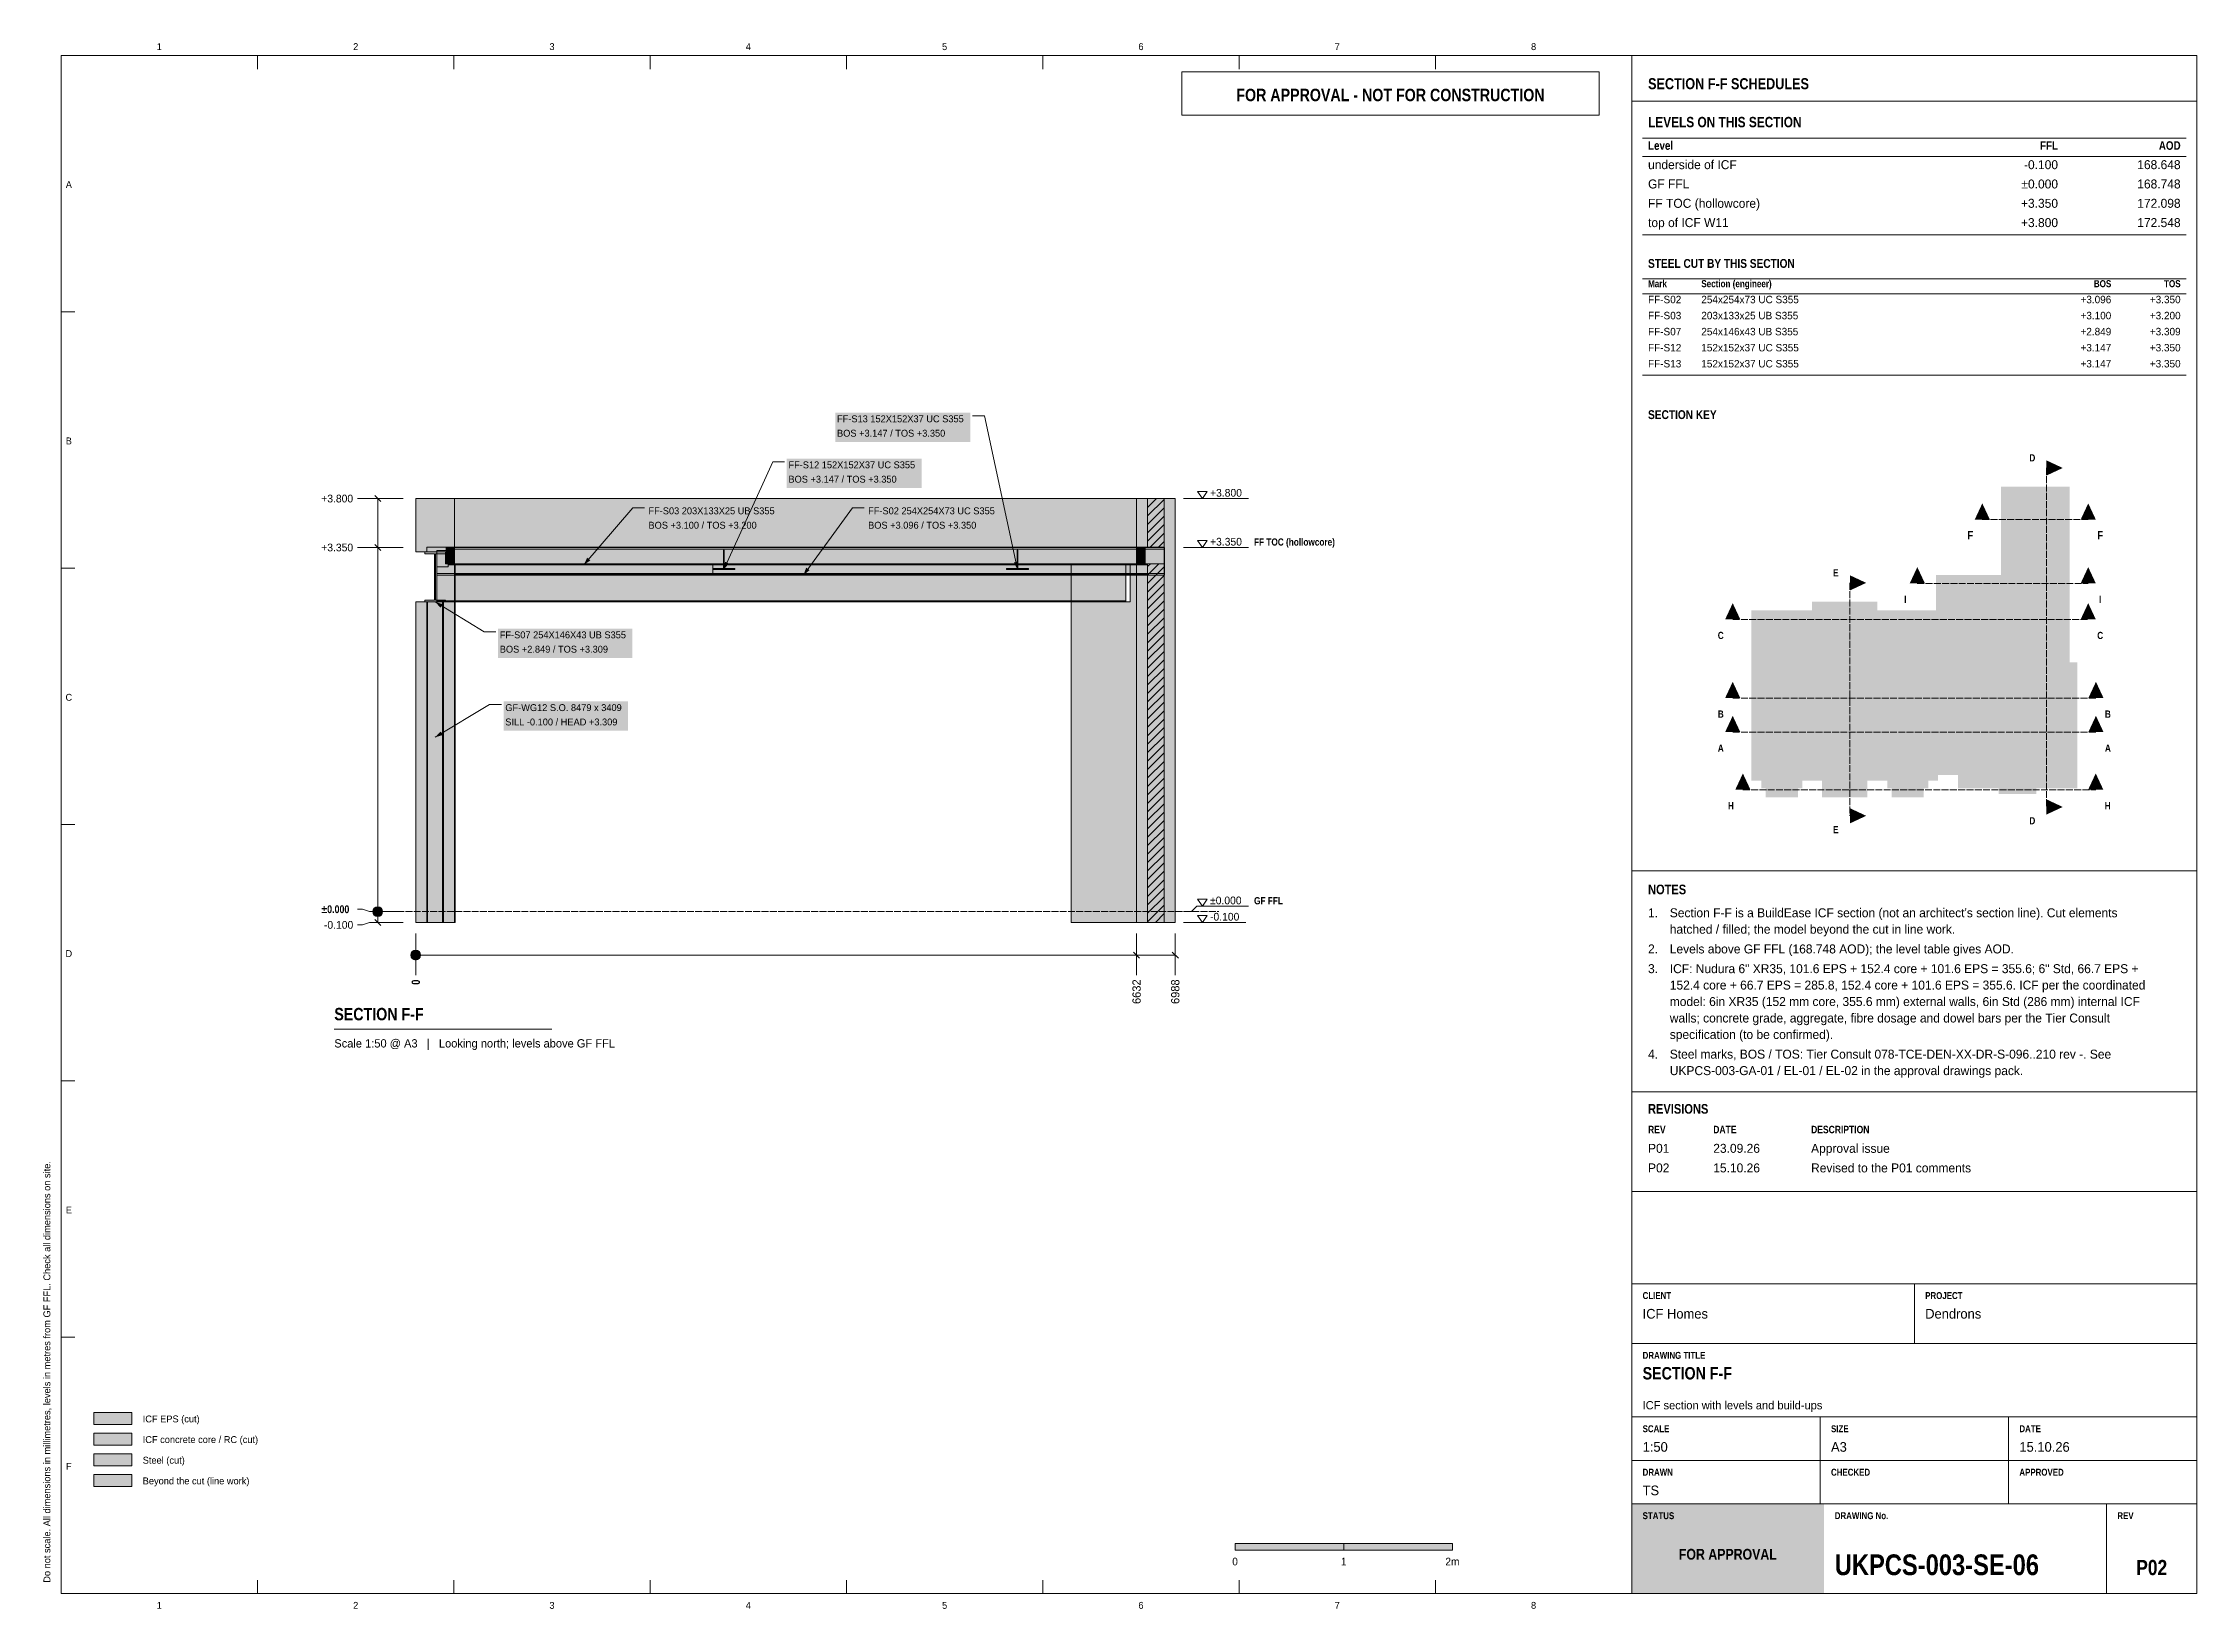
# Model space of a CAD drawing. Header units: millimetres. Extents: x 17 to 413, y 4 to 292.
import ezdxf
from ezdxf.enums import TextEntityAlignment as Align

# ---------------------------------------------------------------- set-up
doc = ezdxf.new("R2010")
doc.units = ezdxf.units.MM
doc.linetypes.add('DASHED', pattern=[1.524, 1.27, -0.254])
for name, color, linetype in [('FILL-C_B2B2B8', 7, 'Continuous'), ('FILL-C_BDBDBF', 7, 'Continuous'), ('FILL-EPS', 7, 'Continuous'), ('FILL-INK', 7, 'Continuous'), ('FILL-RED', 7, 'Continuous'), ('FILL-STEEL', 7, 'Continuous'), ('FILL-STEEL_GREY', 7, 'Continuous'), ('FILL-TEAL', 7, 'Continuous'), ('FILL-WHITE', 7, 'Continuous'), ('LINE-C_B2B2B8-DASH', 7, 'DASHED'), ('LINE-CORE', 7, 'Continuous'), ('LINE-INK', 7, 'Continuous'), ('LINE-RED', 7, 'Continuous'), ('LINE-RED-DASH', 7, 'DASHED'), ('LINE-STEEL-DASH', 7, 'DASHED'), ('LINE-STEEL_GREY', 7, 'Continuous'), ('LINE-TEAL', 7, 'Continuous'), ('TEXT-C_B2B2B8', 7, 'Continuous'), ('TEXT-EPS', 7, 'Continuous'), ('TEXT-INK', 7, 'Continuous'), ('TEXT-RED', 7, 'Continuous'), ('TEXT-STEEL', 7, 'Continuous'), ('TEXT-STEEL_GREY', 7, 'Continuous'), ('TEXT-TEAL', 7, 'Continuous'), ('TEXT-TEAL_DK', 7, 'Continuous'), ('TEXT-WHITE', 7, 'Continuous')]:
    doc.layers.add(name, color=color, linetype=linetype)
doc.styles.add('OpenSansCondensed-Bold', font='OpenSansCondensed-Bold.ttf')

msp = doc.modelspace()

# ---------------------------------------------------------------- texts
at = {"layer": 'TEXT-C_B2B2B8', "style": 'OpenSansCondensed-Bold'}
for s, p in [('D', (382.71, 215.31)), ('E', (346.54, 194.17)), ('I', (359.35, 189.27)), ('I', (395.2, 189.27)), ('C', (325.38, 182.64)), ('C', (395.2, 182.64)), ('B', (325.38, 168.17)), ('B', (396.62, 168.17)), ('A', (325.38, 161.91)), ('A', (396.62, 161.91)), ('H', (327.25, 151.31)), ('H', (396.58, 151.31)), ('E', (346.54, 146.91)), ('D', (382.71, 148.54))]:
    msp.add_text(s, height=1.32, dxfattribs=at).set_placement(p, align=Align.CENTER)
at = {"layer": 'TEXT-EPS', "style": 'OpenSansCondensed-Bold'}
msp.add_text('STATUS', height=1.27, dxfattribs=at).set_placement((311, 20.7))
at = {"layer": 'TEXT-INK', "style": 'OpenSansCondensed-Bold'}
for s, height, p in [('LEVELS ON THIS SECTION', 1.905, (312, 276.8)), ('STEEL CUT BY THIS SECTION', 1.6256, (312, 250.93)), ('NOTES', 1.778, (312, 135.67)), ('±0.000', 1.422, (67.85, 132.21)), ('SECTION F-F', 2.286, (70.25, 112.48)), ('REVISIONS', 1.778, (312, 95.3)), ('SECTION F-F', 2.286, (311, 46.4)), ('UKPCS-003-SE-06', 3.81, (346.36, 10.4))]:
    msp.add_text(s, height=height, dxfattribs=at).set_placement(p)
at = {"layer": 'TEXT-INK'}
for s, height, p in [('underside of ICF', 1.651, (312, 269.09)), ('GF FFL', 1.651, (312, 265.54)), ('FF TOC (hollowcore)', 1.651, (312, 261.98)), ('top of ICF W11', 1.651, (312, 258.43)), ('FF-S02', 1.372, (312, 244.42)), ('254x254x73 UC S355', 1.3716, (321.8, 244.42)), ('FF-S03', 1.372, (312, 241.47)), ('203x133x25 UB S355', 1.3716, (321.8, 241.47)), ('FF-S07', 1.372, (312, 238.52)), ('254x146x43 UB S355', 1.3716, (321.8, 238.52)), ('FF-S12', 1.372, (312, 235.56)), ('FF-S13', 1.372, (312, 232.61)), ('152x152x37 UC S355', 1.3716, (321.8, 235.56)), ('152x152x37 UC S355', 1.3716, (321.8, 232.61)), ('FF-S13 152X152X37 UC S355', 1.27, (162.76, 222.52)), ('BOS +3.147 / TOS +3.350', 1.27, (162.76, 219.87)), ('FF-S12 152X152X37 UC S355', 1.27, (153.82, 214.05)), ('BOS +3.147 / TOS +3.350', 1.27, (153.82, 211.41)), ('+3.800', 1.422, (231.4, 208.83)), ('+3.800', 1.422, (67.85, 207.77)), ('FF-S03 203X133X25 UB S355', 1.27, (128.06, 205.59)), ('FF-S02 254X254X73 UC S355', 1.27, (168.48, 205.59)), ('BOS +3.100 / TOS +3.200', 1.27, (128.06, 202.94)), ('BOS +3.096 / TOS +3.350', 1.27, (168.48, 202.94)), ('+3.350', 1.422, (67.85, 198.77)), ('+3.350', 1.422, (231.4, 199.83)), ('FF-S07 254X146X43 UB S355', 1.27, (100.7, 182.77)), ('BOS +2.849 / TOS +3.309', 1.27, (100.7, 180.13)), ('GF-WG12 S.O. 8479 x 3409', 1.27, (101.72, 169.38)), ('SILL -0.100 / HEAD +3.309', 1.27, (101.72, 166.74)), ('±0.000', 1.422, (231.4, 133.83)), ('-0.100', 1.422, (231.4, 130.83)), ('1.', 1.651, (312, 131.44)), ("Section F-F is a BuildEase ICF section (not an architect's section line). Cut elements", 1.651, (316, 131.44)), ('-0.100', 1.422, (68.35, 129.33)), ('hatched / filled; the model beyond the cut in line work.', 1.651, (316, 128.42)), ('2.', 1.651, (312, 124.79)), ('Levels above GF FFL (168.748 AOD); the level table gives AOD.', 1.651, (316, 124.79)), ('ICF: Nudura 6" XR35, 101.6 EPS + 152.4 core + 101.6 EPS = 355.6; 6" Std, 66.7 EPS +', 1.651, (316, 121.16)), ('3.', 1.651, (312, 121.16)), ('152.4 core + 66.7 EPS = 285.8, 152.4 core + 101.6 EPS = 355.6. ICF per the coordinated', 1.651, (316, 118.14)), ('model: 6in XR35 (152 mm core, 355.6 mm) external walls, 6in Std (286 mm) internal ICF', 1.651, (316, 115.11)), ('walls; concrete grade, aggregate, fibre dosage and dowel bars per the Tier Consult', 1.651, (316, 112.08)), ('4.', 1.651, (312, 105.43)), ('specification (to be confirmed).', 1.651, (316, 109.05)), ('Steel marks, BOS / TOS: Tier Consult 078-TCE-DEN-XX-DR-S-096..210 rev -. See', 1.651, (316, 105.43)), ('UKPCS-003-GA-01 / EL-01 / EL-02 in the approval drawings pack.', 1.651, (316, 102.4)), ('P01', 1.651, (312, 88.1)), ('23.09.26', 1.651, (324, 88.1)), ('Approval issue', 1.651, (342, 88.1)), ('P02', 1.651, (312, 84.5)), ('15.10.26', 1.651, (324, 84.5)), ('Revised to the P01 comments', 1.651, (342, 84.5)), ('Dendrons', 1.778, (363, 57.6)), ('ICF Homes', 1.778, (311, 57.6)), ('ICF EPS (cut)', 1.27, (35, 38.5)), ('ICF concrete core / RC (cut)', 1.27, (35, 34.7)), ('Steel (cut)', 1.27, (35, 30.9)), ('1:50', 1.778, (311, 33.1)), ('A3', 1.778, (345.67, 33.1)), ('15.10.26', 1.778, (380.33, 33.1)), ('Beyond the cut (line work)', 1.27, (35, 27.1)), ('TS', 1.778, (311, 25.1))]:
    msp.add_text(s, height=height, dxfattribs=at).set_placement(p)
for s, height, p in [('-0.100', 1.651, (387.44, 269.09)), ('168.648', 1.651, (410, 269.09)), ('±0.000', 1.651, (387.44, 265.54)), ('168.748', 1.651, (410, 265.54)), ('+3.350', 1.651, (387.44, 261.98)), ('172.098', 1.651, (410, 261.98)), ('+3.800', 1.651, (387.44, 258.43)), ('172.548', 1.651, (410, 258.43)), ('+3.096', 1.372, (397.24, 244.42)), ('+3.350', 1.372, (410, 244.42)), ('+3.100', 1.372, (397.24, 241.47)), ('+3.200', 1.372, (410, 241.47)), ('+2.849', 1.372, (397.24, 238.52)), ('+3.309', 1.372, (410, 238.52)), ('+3.147', 1.372, (397.24, 235.56)), ('+3.147', 1.372, (397.24, 232.61)), ('+3.350', 1.372, (410, 235.56)), ('+3.350', 1.372, (410, 232.61))]:
    msp.add_text(s, height=height, dxfattribs=at).set_placement(p, align=Align.RIGHT)
at = {"layer": 'TEXT-INK', "style": 'OpenSansCondensed-Bold'}
msp.add_text('0', height=1.52, rotation=90, dxfattribs=at).set_placement((86, 119.01))
at = {"layer": 'TEXT-INK'}
for s, p in [('6632', (218.64, 115.48)), ('6988', (225.76, 115.48))]:
    msp.add_text(s, height=1.524, rotation=90, dxfattribs=at).set_placement(p)
for s, height, p in [('0', 1.4, (236, 12.2)), ('1', 1.4, (256, 12.2)), ('2m', 1.397, (276, 12.2))]:
    msp.add_text(s, height=height, dxfattribs=at).set_placement(p, align=Align.CENTER)
at = {"layer": 'TEXT-INK', "style": 'OpenSansCondensed-Bold'}
msp.add_text('P02', height=2.794, dxfattribs=at).set_placement((404.68, 10.4), align=Align.CENTER)
at = {"layer": 'TEXT-RED', "style": 'OpenSansCondensed-Bold'}
for s, height, p in [('FOR APPROVAL - NOT FOR CONSTRUCTION', 2.286, (264.6, 281.6)), ('F', 1.52, (371.31, 201)), ('F', 1.52, (395.2, 201))]:
    msp.add_text(s, height=height, dxfattribs=at).set_placement(p, align=Align.CENTER)
at = {"layer": 'TEXT-STEEL', "style": 'OpenSansCondensed-Bold'}
for s, height, p in [('FF TOC (hollowcore)', 1.3208, (239.5, 199.83)), ('GF FFL', 1.321, (239.5, 133.83))]:
    msp.add_text(s, height=height, dxfattribs=at).set_placement(p)
at = {"layer": 'TEXT-STEEL_GREY'}
for s, p in [('1', (38.06, 291)), ('2', (74.19, 291)), ('3', (110.31, 291)), ('4', (146.44, 291)), ('5', (182.56, 291)), ('6', (218.69, 291)), ('7', (254.81, 291)), ('8', (290.94, 291)), ('A', (21.4, 265.62)), ('B', (21.4, 218.45)), ('C', (21.4, 171.28)), ('D', (21.4, 124.12)), ('E', (21.4, 76.95)), ('F', (21.4, 29.78)), ('1', (38.06, 4.2)), ('2', (74.19, 4.2)), ('3', (110.31, 4.2)), ('4', (146.44, 4.2)), ('5', (182.56, 4.2)), ('6', (218.69, 4.2)), ('7', (254.81, 4.2)), ('8', (290.94, 4.2))]:
    msp.add_text(s, height=1.27, dxfattribs=at).set_placement(p, align=Align.CENTER)
at = {"layer": 'TEXT-STEEL_GREY', "style": 'OpenSansCondensed-Bold'}
for s, height, p in [('Level', 1.575, (312, 272.65)), ('Mark', 1.295, (312, 247.37)), ('Section (engineer)', 1.2954, (321.8, 247.37)), ('REV', 1.372, (312, 91.7)), ('DATE', 1.372, (324, 91.7)), ('DESCRIPTION', 1.3716, (342, 91.7)), ('CLIENT', 1.27, (311, 61.2)), ('PROJECT', 1.27, (363, 61.2)), ('DRAWING TITLE', 1.27, (311, 50.2)), ('SCALE', 1.27, (311, 36.7)), ('SIZE', 1.27, (345.67, 36.7)), ('DATE', 1.27, (380.33, 36.7)), ('DRAWN', 1.27, (311, 28.7)), ('CHECKED', 1.27, (345.67, 28.7)), ('APPROVED', 1.27, (380.33, 28.7)), ('DRAWING No.', 1.27, (346.36, 20.7)), ('REV', 1.27, (398.36, 20.7))]:
    msp.add_text(s, height=height, dxfattribs=at).set_placement(p)
for s, height, p in [('FFL', 1.575, (387.44, 272.65)), ('AOD', 1.575, (410, 272.65)), ('BOS', 1.295, (397.24, 247.37)), ('TOS', 1.295, (410, 247.37))]:
    msp.add_text(s, height=height, dxfattribs=at).set_placement(p, align=Align.RIGHT)
at = {"layer": 'TEXT-STEEL_GREY'}
for s, p in [('Scale 1:50 @ A3   |   Looking north; levels above GF FFL', (70.25, 107.48)), ('ICF section with levels and build-ups', (311, 40.9))]:
    msp.add_text(s, height=1.524, dxfattribs=at).set_placement(p)
msp.add_text('Do not scale. All dimensions in millimetres, levels in metres from GF FFL. Check all dimensions on site.', height=1.27, rotation=90, dxfattribs=at).set_placement((18, 9))
at = {"layer": 'TEXT-TEAL', "style": 'OpenSansCondensed-Bold'}
msp.add_text('SECTION F-F SCHEDULES', height=2.032, dxfattribs=at).set_placement((312, 283.8))
at = {"layer": 'TEXT-TEAL_DK', "style": 'OpenSansCondensed-Bold'}
msp.add_text('SECTION KEY', height=1.6256, dxfattribs=at).set_placement((312, 223.11))
at = {"layer": 'TEXT-WHITE', "style": 'OpenSansCondensed-Bold'}
msp.add_text('FOR APPROVAL', height=1.9812, dxfattribs=at).set_placement((326.68, 13.25), align=Align.CENTER)

# ---------------------------------------------------------------- hatches: boundary and pattern name
at = {"layer": 'FILL-C_B2B2B8', "true_color": 0xb2b2b8}
h = msp.add_hatch(color=256, dxfattribs=at)
h.dxf.hatch_style = 1
h.paths.add_polyline_path([(388.31, 214.11), (385.31, 215.51), (385.31, 212.71)])
h = msp.add_hatch(color=256, dxfattribs=at)
h.dxf.hatch_style = 1
h.paths.add_polyline_path([(352.14, 192.97), (349.14, 194.37), (349.14, 191.57)])
h = msp.add_hatch(color=256, dxfattribs=at)
h.dxf.hatch_style = 1
h.paths.add_polyline_path([(361.55, 195.87), (360.15, 192.87), (362.95, 192.87)])
h = msp.add_hatch(color=256, dxfattribs=at)
h.dxf.hatch_style = 1
h.paths.add_polyline_path([(393, 195.87), (391.6, 192.87), (394.4, 192.87)])
h = msp.add_hatch(color=256, dxfattribs=at)
h.dxf.hatch_style = 1
h.paths.add_polyline_path([(327.58, 189.24), (326.18, 186.24), (328.98, 186.24)])
h = msp.add_hatch(color=256, dxfattribs=at)
h.dxf.hatch_style = 1
h.paths.add_polyline_path([(393, 189.24), (391.6, 186.24), (394.4, 186.24)])
h = msp.add_hatch(color=256, dxfattribs=at)
h.dxf.hatch_style = 1
h.paths.add_polyline_path([(327.58, 174.77), (326.18, 171.77), (328.98, 171.77)])
h = msp.add_hatch(color=256, dxfattribs=at)
h.dxf.hatch_style = 1
h.paths.add_polyline_path([(394.42, 174.77), (393.02, 171.77), (395.82, 171.77)])
h = msp.add_hatch(color=256, dxfattribs=at)
h.dxf.hatch_style = 1
h.paths.add_polyline_path([(327.58, 168.51), (326.18, 165.51), (328.98, 165.51)])
h = msp.add_hatch(color=256, dxfattribs=at)
h.dxf.hatch_style = 1
h.paths.add_polyline_path([(394.42, 168.51), (393.02, 165.51), (395.82, 165.51)])
h = msp.add_hatch(color=256, dxfattribs=at)
h.dxf.hatch_style = 1
h.paths.add_polyline_path([(329.45, 157.91), (328.05, 154.91), (330.85, 154.91)])
h = msp.add_hatch(color=256, dxfattribs=at)
h.dxf.hatch_style = 1
h.paths.add_polyline_path([(394.38, 157.91), (392.98, 154.91), (395.78, 154.91)])
h = msp.add_hatch(color=256, dxfattribs=at)
h.dxf.hatch_style = 1
h.paths.add_polyline_path([(352.14, 150.11), (349.14, 151.51), (349.14, 148.71)])
h = msp.add_hatch(color=256, dxfattribs=at)
h.dxf.hatch_style = 1
h.paths.add_polyline_path([(388.31, 151.74), (385.31, 153.14), (385.31, 150.34)])
at = {"layer": 'FILL-C_BDBDBF', "true_color": 0xbdbdbf}
h = msp.add_hatch(color=256, dxfattribs=at)
h.dxf.hatch_style = 1
h.paths.add_polyline_path([(222.97, 198.98), (222.97, 199.51), (222.09, 199.51), (219.92, 199.51), (219.92, 208.48), (222.97, 208.48), (222.97, 130.48), (219.92, 130.48), (219.92, 196.46), (222.97, 196.46)])
h = msp.add_hatch(color=256, dxfattribs=at)
h.dxf.hatch_style = 1
h.paths.add_polyline_path([(26, 34.3), (33, 34.3), (33, 36.5), (26, 36.5)])
at = {"layer": 'FILL-EPS', "true_color": 0xccffff}
h = msp.add_hatch(color=256, dxfattribs=at)
h.dxf.hatch_style = 1
h.paths.add_polyline_path([(85.25, 208.48), (87.73, 208.48), (92.36, 208.48), (92.36, 202.63), (92.36, 199.51), (90.59, 199.51), (87.28, 199.51), (87.28, 199.21), (87.28, 198.67), (86.56, 198.67), (85.25, 198.67), (85.25, 205.01)])
h = msp.add_hatch(color=256, dxfattribs=at)
h.dxf.hatch_style = 1
h.paths.add_polyline_path([(217.89, 206.93), (217.89, 208.48), (219.11, 208.48), (219.92, 208.48), (219.92, 199.51), (217.89, 199.51)])
h = msp.add_hatch(color=256, dxfattribs=at)
h.dxf.hatch_style = 1
h.paths.add_polyline_path([(225, 143.87), (225, 130.48), (223.78, 130.48), (222.97, 130.48), (222.97, 208.48), (225, 208.48)])
h = msp.add_hatch(color=256, dxfattribs=at)
h.dxf.hatch_style = 1
h.paths.add_polyline_path([(219.92, 130.48), (217.89, 130.48), (217.89, 141.91), (217.89, 196.46), (218.77, 196.46), (219.92, 196.46)])
h = msp.add_hatch(color=256, dxfattribs=at)
h.dxf.hatch_style = 1
h.paths.add_polyline_path([(26, 38.1), (33, 38.1), (33, 40.3), (26, 40.3)])
at = {"layer": 'FILL-INK', "true_color": 0x1a1a1f}
h = msp.add_hatch(color=256, dxfattribs=at)
h.dxf.hatch_style = 1
h.paths.add_polyline_path([(116.16, 196.28), (116.78, 197.59), (117.36, 197.1)])
h = msp.add_hatch(color=256, dxfattribs=at)
h.dxf.hatch_style = 1
h.paths.add_polyline_path([(141.92, 195.42), (142.15, 196.85), (142.85, 196.54)])
h = msp.add_hatch(color=256, dxfattribs=at)
h.dxf.hatch_style = 1
h.paths.add_polyline_path([(156.58, 194.4), (157.09, 195.76), (157.71, 195.31)])
h = msp.add_hatch(color=256, dxfattribs=at)
h.dxf.hatch_style = 1
h.paths.add_polyline_path([(195.98, 195.42), (195.31, 196.71), (196.06, 196.87)])
h = msp.add_hatch(color=256, dxfattribs=at)
h.dxf.hatch_style = 1
h.paths.add_polyline_path([(88.8, 189.46), (90.19, 189.06), (89.8, 188.41)])
h = msp.add_hatch(color=256, dxfattribs=at)
h.dxf.hatch_style = 1
h.paths.add_polyline_path([(88.82, 164.57), (89.82, 165.62), (90.21, 164.97)])
at = {"layer": 'FILL-INK', "true_color": 0x14141a}
h = msp.add_hatch(color=256, dxfattribs=at)
h.dxf.hatch_style = 1
h.paths.add_polyline_path([(236, 15), (256, 15), (256, 16.2), (236, 16.2)])
at = {"layer": 'FILL-RED', "true_color": 0xcc141a}
h = msp.add_hatch(color=256, dxfattribs=at)
h.dxf.hatch_style = 1
h.paths.add_polyline_path([(373.51, 207.6), (372.11, 204.6), (374.91, 204.6)])
h = msp.add_hatch(color=256, dxfattribs=at)
h.dxf.hatch_style = 1
h.paths.add_polyline_path([(393, 207.6), (391.6, 204.6), (394.4, 204.6)])
at = {"layer": 'FILL-STEEL', "true_color": 0x0d2973}
h = msp.add_hatch(color=256, dxfattribs=at)
h.dxf.hatch_style = 1
h.paths.add_polyline_path([(86.89, 189.46), (86.89, 189.58), (86.89, 189.78), (88.05, 189.78), (88.7, 189.78), (88.7, 192.86), (88.7, 198.34), (87.54, 198.34), (86.89, 198.34), (86.89, 198.46), (86.89, 198.66), (89.34, 198.66), (90.71, 198.66), (90.71, 198.55), (90.71, 198.34), (89.55, 198.34), (88.9, 198.34), (88.9, 195.26), (88.9, 189.78), (90.06, 189.78), (90.71, 189.78), (90.71, 189.67), (90.71, 189.46), (88.27, 189.46)])
h = msp.add_hatch(color=256, dxfattribs=at)
h.dxf.hatch_style = 1
h.paths.add_polyline_path([(148.31, 199.48), (223, 199.48), (223, 199.32), (223, 199.2), (104.83, 199.2), (91.22, 199.2), (91.22, 199.23), (91.22, 199.48)])
h = msp.add_hatch(color=256, dxfattribs=at)
h.dxf.hatch_style = 1
h.paths.add_polyline_path([(139.89, 195.42), (139.89, 195.42), (139.89, 195.64), (141.81, 195.64), (141.85, 195.64), (141.85, 195.71), (141.85, 198.96), (141.99, 198.96), (141.99, 198.96), (141.99, 198.89), (141.99, 195.64), (143.92, 195.64), (143.96, 195.64), (143.96, 195.64), (143.96, 195.42), (139.97, 195.42)])
h = msp.add_hatch(color=256, dxfattribs=at)
h.dxf.hatch_style = 1
h.paths.add_polyline_path([(193.95, 195.42), (193.95, 195.42), (193.95, 195.64), (195.87, 195.64), (195.91, 195.64), (195.91, 195.71), (195.91, 198.96), (196.05, 198.96), (196.05, 198.96), (196.05, 198.89), (196.05, 195.64), (197.98, 195.64), (198.02, 195.64), (198.02, 195.64), (198.02, 195.42), (194.03, 195.42)])
h = msp.add_hatch(color=256, dxfattribs=at)
h.dxf.hatch_style = 1
h.paths.add_polyline_path([(89.1, 194.69), (91, 194.69), (91.22, 194.69), (209.4, 194.69), (223, 194.69), (223, 194.66), (223, 194.4), (165.91, 194.4), (91.22, 194.4), (90.3, 194.4), (89.1, 194.4), (89.1, 194.56)])
h = msp.add_hatch(color=256, dxfattribs=at)
h.dxf.hatch_style = 1
h.paths.add_polyline_path([(92.44, 196.48), (95.38, 196.48), (139.88, 196.48), (139.88, 196.29), (139.88, 196.28), (139.22, 196.28), (92.44, 196.28), (92.44, 196.47)])
h = msp.add_hatch(color=256, dxfattribs=at)
h.dxf.hatch_style = 1
h.paths.add_polyline_path([(26, 30.5), (33, 30.5), (33, 32.7), (26, 32.7)])
at = {"layer": 'FILL-STEEL_GREY', "true_color": 0x737378}
h = msp.add_hatch(color=256, dxfattribs=at)
h.dxf.hatch_style = 1
h.paths.add_polyline_path([(332.84, 156.59), (331.01, 156.59), (331.01, 187.91), (342.19, 187.91), (342.19, 189.54), (354.2, 189.54), (354.2, 187.91), (364.98, 187.91), (364.98, 194.42), (376.94, 194.42), (376.94, 210.68), (389.57, 210.68), (389.57, 178.36), (390.99, 178.36), (390.99, 155.17), (383.47, 155.17), (383.47, 154.15), (376.54, 154.15), (376.54, 155.17), (369.02, 155.17), (369.02, 157.61), (365.38, 157.61), (365.38, 156.59), (363.55, 156.59), (363.55, 155.17), (363.17, 155.17), (363.17, 155.16), (362.74, 155.16), (362.74, 153.54), (356.82, 153.54), (356.82, 155.16), (356.39, 155.16), (356.39, 155.17), (356.01, 155.17), (356.01, 156.59), (352.37, 156.59), (352.37, 153.54), (344.02, 153.54), (344.02, 156.59), (340.38, 156.59), (340.38, 155.17), (340, 155.17), (340, 155.16), (339.57, 155.16), (339.57, 153.54), (333.65, 153.54), (333.65, 155.16), (333.22, 155.16), (333.22, 155.17), (332.84, 155.17), (332.84, 156.59)])
h.paths.add_polyline_path([(369.6, 166.49), (369.6, 158.25), (369.66, 158.25), (369.66, 155.81), (377.18, 155.81), (377.18, 154.79), (382.83, 154.79), (382.83, 155.81), (390.35, 155.81), (390.35, 166.49), (369.6, 166.49)], flags=0)
h.paths.add_polyline_path([(390.35, 167.01), (390.35, 177.72), (388.92, 177.72), (388.92, 210.04), (377.59, 210.04), (377.59, 193.78), (365.63, 193.78), (365.63, 187.27), (365.38, 187.27), (365.38, 158.25), (369.08, 158.25), (369.08, 167.01), (390.35, 167.01)], flags=0)
h.paths.add_polyline_path([(331.65, 157.23), (333.48, 157.23), (333.48, 155.81), (334.29, 155.81), (334.29, 155.81), (338.93, 155.81), (338.93, 155.81), (339.74, 155.81), (339.74, 157.23), (344.66, 157.23), (344.66, 154.19), (351.73, 154.19), (351.73, 157.23), (356.65, 157.23), (356.65, 155.81), (357.46, 155.81), (357.46, 155.81), (362.1, 155.81), (362.1, 155.81), (362.91, 155.81), (362.91, 157.23), (364.74, 157.23), (364.74, 187.27), (354.07, 187.27), (354.07, 160.09), (353.55, 160.09), (353.55, 187.28), (353.56, 187.28), (353.56, 188.9), (342.83, 188.9), (342.83, 187.28), (342.84, 187.28), (342.84, 187.28), (342.84, 187.28), (342.84, 186.75), (342.84, 186.09), (342.84, 185.65), (342.84, 179.9), (342.84, 177.56), (342.84, 177.11), (342.84, 177.04), (342.84, 176.91), (342.84, 176.67), (342.84, 176.36), (342.84, 176.36), (342.84, 176), (342.84, 175.97), (342.84, 173.19), (342.84, 173.14), (342.84, 172.97), (342.84, 172.97), (342.84, 172.97), (342.84, 171.68), (342.84, 171.68), (342.84, 171.22), (342.84, 168.29), (342.84, 166.48), (342.84, 160.09), (342.56, 160.09), (342.55, 160.09), (342.45, 160.09), (342.32, 160.09), (342.32, 160.63), (342.32, 163.99), (342.32, 169.4), (342.32, 171.02), (342.32, 175.03), (342.32, 175.45), (342.32, 175.45), (342.32, 176.67), (342.32, 178.06), (342.32, 178.07), (342.32, 187.09), (342.32, 187.27), (331.65, 187.27), (331.65, 157.23)], flags=0)
h.paths.add_polyline_path([(362.1, 155.16), (357.46, 155.16), (357.46, 154.19), (362.1, 154.19), (362.1, 155.16)], flags=0)
h.paths.add_polyline_path([(334.29, 155.16), (334.29, 154.19), (338.93, 154.19), (338.93, 155.16), (334.29, 155.16)], flags=0)
at = {"layer": 'FILL-TEAL', "true_color": 0x009e85}
h = msp.add_hatch(color=256, dxfattribs=at)
h.dxf.hatch_style = 1
h.paths.add_polyline_path([(309.01, 7), (344.37, 7), (344.37, 23.5), (309.01, 23.5)])
at = {"layer": 'FILL-WHITE', "true_color": 0xffffff}
h = msp.add_hatch(color=256, dxfattribs=at)
h.dxf.hatch_style = 1
h.paths.add_polyline_path([(162.46, 218.92), (187.27, 218.92), (187.27, 224.31), (162.46, 224.31)])
h = msp.add_hatch(color=256, dxfattribs=at)
h.dxf.hatch_style = 1
h.paths.add_polyline_path([(153.52, 210.45), (178.34, 210.45), (178.34, 215.84), (153.52, 215.84)])
h = msp.add_hatch(color=256, dxfattribs=at)
h.dxf.hatch_style = 1
h.paths.add_polyline_path([(85.25, 208.48), (92.36, 208.48), (92.37, 208.49), (92.37, 208.48), (92.37, 208.48), (92.37, 199.51), (92.36, 199.51), (90.82, 199.51), (90.82, 196.49), (90.74, 196.49), (90.74, 198.67), (87.28, 198.67), (85.25, 198.67)])
h = msp.add_hatch(color=256, dxfattribs=at)
h.dxf.hatch_style = 1
h.paths.add_polyline_path([(92.37, 208.48), (92.37, 208.48), (92.37, 196.49), (90.74, 196.49), (90.74, 198.67), (85.25, 198.67), (85.25, 208.48), (85.25, 208.48)])
h = msp.add_hatch(color=256, dxfattribs=at)
h.dxf.hatch_style = 1
h.paths.add_polyline_path([(92.36, 208.48), (92.36, 199.51), (87.28, 199.51), (87.28, 198.67), (85.25, 198.67), (85.25, 208.48)])
h = msp.add_hatch(color=256, dxfattribs=at)
h.dxf.hatch_style = 1
h.paths.add_polyline_path([(217.88, 208.48), (217.88, 130.48), (205.86, 130.48), (205.86, 189.46), (216.68, 189.46), (216.68, 196.49), (92.51, 196.49), (92.51, 130.48), (92.51, 130.48), (92.51, 130.48), (92.37, 130.48), (92.37, 189.46), (92.39, 189.46), (92.39, 196.49), (92.37, 196.49), (92.37, 208.48)])
h = msp.add_hatch(color=256, dxfattribs=at)
h.dxf.hatch_style = 1
h.paths.add_polyline_path([(92.37, 208.48), (217.88, 208.48), (217.88, 199.51), (92.37, 199.51)])
h = msp.add_hatch(color=256, dxfattribs=at)
h.dxf.hatch_style = 1
h.paths.add_polyline_path([(127.76, 201.98), (152.48, 201.98), (152.48, 207.38), (127.76, 207.38)])
h = msp.add_hatch(color=256, dxfattribs=at)
h.dxf.hatch_style = 1
h.paths.add_polyline_path([(168.18, 201.98), (192.99, 201.98), (192.99, 207.38), (168.18, 207.38)])
h = msp.add_hatch(color=256, dxfattribs=at)
h.dxf.hatch_style = 1
h.paths.add_polyline_path([(217.88, 199.51), (217.88, 199.51), (217.88, 208.48), (217.89, 208.48), (217.89, 208.49), (217.89, 208.48), (225, 208.48), (225, 130.48), (217.89, 130.48), (217.89, 130.45), (217.89, 130.45), (217.89, 130.45), (217.88, 130.45), (217.88, 196.46), (217.89, 196.46), (219.45, 196.46), (219.45, 199.51), (217.89, 199.51), (217.88, 199.5)])
h = msp.add_hatch(color=256, dxfattribs=at)
h.dxf.hatch_style = 1
h.paths.add_polyline_path([(225, 208.48), (225, 130.48), (217.88, 130.48), (217.88, 208.48)])
h = msp.add_hatch(color=256, dxfattribs=at)
h.dxf.hatch_style = 1
h.paths.add_polyline_path([(225, 208.48), (225, 130.48), (217.89, 130.48), (217.89, 196.46), (222.97, 196.46), (222.97, 199.51), (217.89, 199.51), (217.89, 208.48)])
h = msp.add_hatch(color=256, dxfattribs=at)
h.dxf.hatch_style = 1
h.paths.add_polyline_path([(86.89, 189.78), (88.7, 189.78), (88.7, 198.34), (86.89, 198.34), (86.89, 198.66), (90.71, 198.66), (90.71, 198.66), (90.71, 198.66), (90.71, 198.66), (90.71, 198.34), (88.9, 198.34), (88.9, 189.78), (90.71, 189.78), (90.71, 189.46), (86.89, 189.46)])
h = msp.add_hatch(color=256, dxfattribs=at)
h.dxf.hatch_style = 1
h.paths.add_polyline_path([(89.1, 198.92), (91.22, 198.92), (91.22, 199.2), (223, 199.2), (223, 194.69), (91.22, 194.69), (91.22, 194.69), (89.1, 194.69)])
h = msp.add_hatch(color=256, dxfattribs=at)
h.dxf.hatch_style = 1
h.paths.add_polyline_path([(91.22, 198.92), (91.22, 199.2), (223, 199.2), (223, 194.69), (91.22, 194.69), (89.1, 194.69), (89.1, 198.92)])
h = msp.add_hatch(color=256, dxfattribs=at)
h.dxf.hatch_style = 1
h.paths.add_polyline_path([(90.75, 198.67), (90.75, 198.67), (90.75, 198.67), (90.71, 198.66)])
h = msp.add_hatch(color=256, dxfattribs=at)
h.dxf.hatch_style = 1
h.paths.add_polyline_path([(90.82, 196.49), (90.82, 199.51), (92.37, 199.51), (92.37, 199.51), (92.37, 196.49), (90.82, 196.49)])
h = msp.add_hatch(color=256, dxfattribs=at)
h.dxf.hatch_style = 1
h.paths.add_polyline_path([(91.22, 199.2), (91.22, 199.48), (223, 199.48), (223, 199.48), (223, 199.48), (223, 199.48), (223, 199.2), (91.22, 199.2), (91.22, 199.2), (91.22, 199.2)])
h = msp.add_hatch(color=256, dxfattribs=at)
h.dxf.hatch_style = 1
h.paths.add_polyline_path([(92.39, 196.49), (92.37, 196.49), (92.37, 199.51), (92.37, 199.51), (217.88, 199.51), (217.88, 199.51), (217.9, 199.51), (217.92, 199.52), (217.92, 199.52), (217.92, 199.51), (217.92, 199.51), (217.88, 199.51), (217.88, 196.46), (216.68, 196.46), (216.68, 196.49), (92.51, 196.49), (92.51, 196.46), (92.39, 196.46)])
h = msp.add_hatch(color=256, dxfattribs=at)
h.dxf.hatch_style = 1
h.paths.add_polyline_path([(139.89, 195.64), (141.85, 195.64), (141.85, 198.96), (141.99, 198.96), (141.99, 198.96), (141.99, 195.64), (143.96, 195.64), (143.96, 195.42), (139.89, 195.42)])
h = msp.add_hatch(color=256, dxfattribs=at)
h.dxf.hatch_style = 1
h.paths.add_polyline_path([(193.95, 195.64), (195.91, 195.64), (195.91, 198.96), (196.05, 198.96), (196.05, 198.96), (196.05, 195.64), (198.02, 195.64), (198.02, 195.42), (193.95, 195.42)])
h = msp.add_hatch(color=256, dxfattribs=at)
h.dxf.hatch_style = 1
h.paths.add_polyline_path([(217.89, 199.51), (219.45, 199.51), (219.45, 196.46), (217.89, 196.46)])
h = msp.add_hatch(color=256, dxfattribs=at)
h.dxf.hatch_style = 1
h.paths.add_polyline_path([(89.1, 189.65), (89.1, 195.92), (91.22, 195.92), (91.22, 196.29), (215.88, 196.29), (215.88, 189.65), (91.22, 189.65), (89.1, 189.65)])
h = msp.add_hatch(color=256, dxfattribs=at)
h.dxf.hatch_style = 1
h.paths.add_polyline_path([(91.22, 195.92), (91.22, 196.29), (215.88, 196.29), (215.88, 189.65), (91.22, 189.65), (89.1, 189.65), (89.1, 195.92), (89.1, 195.92)])
h = msp.add_hatch(color=256, dxfattribs=at)
h.dxf.hatch_style = 1
h.paths.add_polyline_path([(89.1, 194.69), (91.22, 194.69), (223, 194.69), (223, 194.69), (223, 194.69), (223, 194.69), (223, 194.4), (91.22, 194.4), (91.22, 194.4), (89.1, 194.4)])
h = msp.add_hatch(color=256, dxfattribs=at)
h.dxf.hatch_style = 1
h.paths.add_polyline_path([(91.22, 196.29), (91.22, 196.48), (215.88, 196.48), (215.88, 196.48), (215.88, 196.48), (215.88, 196.48), (215.88, 196.29), (91.22, 196.29), (91.22, 196.29), (91.22, 196.29)])
h = msp.add_hatch(color=256, dxfattribs=at)
h.dxf.hatch_style = 1
h.paths.add_polyline_path([(215.88, 196.48), (215.88, 196.29), (215.88, 196.29), (91.22, 196.29), (91.22, 196.48), (91.22, 196.48)])
h = msp.add_hatch(color=256, dxfattribs=at)
h.dxf.hatch_style = 1
h.paths.add_polyline_path([(92.37, 130.48), (92.37, 130.48), (92.37, 189.46), (92.39, 189.46), (92.39, 196.46), (92.51, 196.46), (92.51, 196.49), (92.51, 196.46), (92.51, 196.46), (92.51, 130.48), (92.37, 130.48), (92.37, 130.48)])
h = msp.add_hatch(color=256, dxfattribs=at)
h.dxf.hatch_style = 1
h.paths.add_polyline_path([(92.44, 196.48), (219.92, 196.48), (219.92, 196.48), (219.92, 196.28), (92.44, 196.28), (92.44, 196.28)])
h = msp.add_hatch(color=256, dxfattribs=at)
h.dxf.hatch_style = 1
h.paths.add_polyline_path([(219.92, 196.48), (219.92, 194.48), (92.44, 194.48), (92.44, 196.48)])
h = msp.add_hatch(color=256, dxfattribs=at)
h.dxf.hatch_style = 1
h.paths.add_polyline_path([(139.88, 196.48), (139.88, 194.48), (92.44, 194.48), (92.44, 196.48)])
h = msp.add_hatch(color=256, dxfattribs=at)
h.dxf.hatch_style = 1
h.paths.add_polyline_path([(92.44, 196.28), (219.92, 196.28), (219.92, 194.48), (92.44, 194.48)])
h = msp.add_hatch(color=256, dxfattribs=at)
h.dxf.hatch_style = 1
h.paths.add_polyline_path([(92.44, 196.28), (139.88, 196.28), (139.88, 196.28), (139.88, 194.48), (92.44, 194.48), (92.44, 194.48)])
h = msp.add_hatch(color=256, dxfattribs=at)
h.dxf.hatch_style = 1
h.paths.add_polyline_path([(205.86, 196.46), (205.86, 196.46), (205.86, 196.46), (205.86, 196.46), (205.87, 196.46), (205.87, 189.46), (216.69, 189.46), (216.69, 196.46), (217.88, 196.46), (217.88, 130.48), (217.88, 130.48), (205.86, 130.48)])
h = msp.add_hatch(color=256, dxfattribs=at)
h.dxf.hatch_style = 1
h.paths.add_polyline_path([(85.25, 189.46), (92.36, 189.46), (92.37, 189.5), (92.37, 189.5), (92.37, 130.48), (92.36, 130.48), (85.25, 130.48)])
h = msp.add_hatch(color=256, dxfattribs=at)
h.dxf.hatch_style = 1
h.paths.add_polyline_path([(92.37, 189.46), (92.37, 130.48), (92.37, 130.48), (85.25, 130.48), (85.25, 189.46), (85.25, 189.46)])
h = msp.add_hatch(color=256, dxfattribs=at)
h.dxf.hatch_style = 1
h.paths.add_polyline_path([(92.36, 189.46), (92.36, 130.48), (85.25, 130.48), (85.25, 189.46)])
h = msp.add_hatch(color=256, dxfattribs=at)
h.dxf.hatch_style = 1
h.paths.add_polyline_path([(85.25, 189.46), (92.36, 189.46), (92.36, 130.48), (85.25, 130.48)])
h = msp.add_hatch(color=256, dxfattribs=at)
h.dxf.hatch_style = 1
h.paths.add_polyline_path([(87.41, 189.46), (87.41, 130.48), (87.28, 130.48), (87.28, 189.46)])
h = msp.add_hatch(color=256, dxfattribs=at)
h.dxf.hatch_style = 1
h.paths.add_polyline_path([(87.28, 189.46), (87.41, 189.46), (87.41, 130.48), (87.28, 130.48)])
h = msp.add_hatch(color=256, dxfattribs=at)
h.dxf.hatch_style = 1
h.paths.add_polyline_path([(87.41, 189.46), (87.41, 189.46), (90.19, 189.46), (90.19, 130.48), (90.19, 130.48), (90.19, 130.48), (90.19, 130.48), (87.41, 130.48), (87.41, 189.46), (87.41, 189.46)])
h = msp.add_hatch(color=256, dxfattribs=at)
h.dxf.hatch_style = 1
h.paths.add_polyline_path([(87.41, 130.48), (87.41, 130.48), (87.41, 189.46), (90.19, 189.46), (90.19, 189.46), (90.19, 189.46), (90.19, 189.46), (90.19, 130.48), (87.41, 130.48), (87.41, 130.48)])
h = msp.add_hatch(color=256, dxfattribs=at)
h.dxf.hatch_style = 1
h.paths.add_polyline_path([(89.1, 189.65), (91.22, 189.65), (215.88, 189.65), (215.88, 189.65), (215.88, 189.65), (215.88, 189.65), (215.88, 189.46), (91.22, 189.46), (91.22, 189.46), (89.1, 189.46)])
h = msp.add_hatch(color=256, dxfattribs=at)
h.dxf.hatch_style = 1
h.paths.add_polyline_path([(89.1, 189.65), (215.88, 189.65), (215.88, 189.46), (215.88, 189.46), (91.22, 189.46), (89.1, 189.46)])
h = msp.add_hatch(color=256, dxfattribs=at)
h.dxf.hatch_style = 1
h.paths.add_polyline_path([(90.33, 189.46), (90.33, 130.48), (90.19, 130.48), (90.19, 189.46)])
h = msp.add_hatch(color=256, dxfattribs=at)
h.dxf.hatch_style = 1
h.paths.add_polyline_path([(90.19, 189.46), (90.33, 189.46), (90.33, 130.48), (90.19, 130.48)])
h = msp.add_hatch(color=256, dxfattribs=at)
h.dxf.hatch_style = 1
h.paths.add_polyline_path([(100.4, 179.17), (125.12, 179.17), (125.12, 184.56), (100.4, 184.56)])
h = msp.add_hatch(color=256, dxfattribs=at)
h.dxf.hatch_style = 1
h.paths.add_polyline_path([(101.42, 165.78), (124.27, 165.78), (124.27, 171.17), (101.42, 171.17)])
h = msp.add_hatch(color=256, dxfattribs=at)
h.dxf.hatch_style = 1
h.paths.add_polyline_path([(79.15, 132.48), (79.12, 132.72), (79.03, 132.93), (78.89, 133.12), (78.7, 133.26), (78.48, 133.35), (78.25, 133.38), (78.02, 133.35), (77.8, 133.26), (77.61, 133.12), (77.47, 132.93), (77.38, 132.72), (77.35, 132.48), (77.38, 132.25), (77.47, 132.03), (77.61, 131.85), (77.8, 131.7), (78.02, 131.61), (78.25, 131.58), (78.48, 131.61), (78.7, 131.7), (78.89, 131.85), (79.03, 132.03), (79.12, 132.25)])
h = msp.add_hatch(color=256, dxfattribs=at)
h.dxf.hatch_style = 1
h.paths.add_polyline_path([(205.86, 130.48), (205.86, 130.48), (205.86, 130.48)])
h = msp.add_hatch(color=256, dxfattribs=at)
h.dxf.hatch_style = 1
h.paths.add_polyline_path([(86.14, 124.48), (86.11, 124.72), (86.02, 124.93), (85.88, 125.12), (85.69, 125.26), (85.47, 125.35), (85.24, 125.38), (85.01, 125.35), (84.79, 125.26), (84.61, 125.12), (84.46, 124.93), (84.37, 124.72), (84.34, 124.48), (84.37, 124.25), (84.46, 124.03), (84.61, 123.85), (84.79, 123.7), (85.01, 123.61), (85.24, 123.58), (85.47, 123.61), (85.69, 123.7), (85.88, 123.85), (86.02, 124.03), (86.11, 124.25)])
h = msp.add_hatch(color=256, dxfattribs=at)
h.dxf.hatch_style = 1
h.paths.add_polyline_path([(26, 26.7), (33, 26.7), (33, 28.9), (26, 28.9)])
h = msp.add_hatch(color=256, dxfattribs=at)
h.dxf.hatch_style = 1
h.paths.add_polyline_path([(256, 15), (276, 15), (276, 16.2), (256, 16.2)])

# ---------------------------------------------------------------- linework, layer by layer
at = {"layer": 'LINE-C_B2B2B8-DASH', "lineweight": 5}
for p, q in [((385.31, 214.11), (385.31, 151.74)), ((349.14, 192.97), (349.14, 150.11)), ((361.55, 192.87), (393, 192.87)), ((327.58, 186.24), (393, 186.24)), ((327.58, 171.77), (394.42, 171.77)), ((327.58, 165.51), (394.42, 165.51)), ((329.45, 154.91), (394.38, 154.91))]:
    msp.add_line(p, q, dxfattribs=at)
at = {"layer": 'LINE-CORE', "lineweight": 5}
for points in [[(85.25, 208.48), (92.36, 208.48), (92.37, 208.49), (92.37, 208.48), (92.37, 208.48), (92.37, 199.51), (92.36, 199.51), (90.82, 199.51), (90.82, 196.49), (90.74, 196.49), (90.74, 198.67), (87.28, 198.67), (85.25, 198.67)], [(92.37, 208.48), (92.37, 208.48), (92.37, 196.49), (90.74, 196.49), (90.74, 198.67), (85.25, 198.67), (85.25, 208.48), (85.25, 208.48)], [(92.36, 208.48), (92.36, 199.51), (87.28, 199.51), (87.28, 198.67), (85.25, 198.67), (85.25, 208.48)], [(217.88, 208.48), (217.88, 130.48), (205.86, 130.48), (205.86, 189.46), (216.68, 189.46), (216.68, 196.49), (92.51, 196.49), (92.51, 130.48), (92.51, 130.48), (92.51, 130.48), (92.37, 130.48), (92.37, 189.46), (92.39, 189.46), (92.39, 196.49), (92.37, 196.49), (92.37, 208.48)], [(92.37, 208.48), (217.88, 208.48), (217.88, 199.51), (92.37, 199.51)], [(217.88, 199.51), (217.88, 199.51), (217.88, 208.48), (217.89, 208.48), (217.89, 208.49), (217.89, 208.48), (225, 208.48), (225, 130.48), (217.89, 130.48), (217.89, 130.45), (217.89, 130.45), (217.89, 130.45), (217.88, 130.45), (217.88, 196.46), (217.89, 196.46), (219.45, 196.46), (219.45, 199.51), (217.89, 199.51), (217.88, 199.5)], [(225, 208.48), (225, 130.48), (217.88, 130.48), (217.88, 208.48)], [(225, 208.48), (225, 130.48), (217.89, 130.48), (217.89, 196.46), (222.97, 196.46), (222.97, 199.51), (217.89, 199.51), (217.89, 208.48)], [(86.89, 189.78), (88.7, 189.78), (88.7, 198.34), (86.89, 198.34), (86.89, 198.66), (90.71, 198.66), (90.71, 198.66), (90.71, 198.66), (90.71, 198.66), (90.71, 198.34), (88.9, 198.34), (88.9, 189.78), (90.71, 189.78), (90.71, 189.46), (86.89, 189.46)], [(89.1, 198.92), (91.22, 198.92), (91.22, 199.2), (223, 199.2), (223, 194.69), (91.22, 194.69), (91.22, 194.69), (89.1, 194.69)], [(91.22, 198.92), (91.22, 199.2), (223, 199.2), (223, 194.69), (91.22, 194.69), (89.1, 194.69), (89.1, 198.92)], [(90.75, 198.67), (90.75, 198.67), (90.75, 198.67), (90.71, 198.66)], [(90.82, 196.49), (90.82, 199.51), (92.37, 199.51), (92.37, 199.51), (92.37, 196.49), (90.82, 196.49)], [(91.22, 199.2), (91.22, 199.48), (223, 199.48), (223, 199.48), (223, 199.48), (223, 199.48), (223, 199.2), (91.22, 199.2), (91.22, 199.2), (91.22, 199.2)], [(92.39, 196.49), (92.37, 196.49), (92.37, 199.51), (92.37, 199.51), (217.88, 199.51), (217.88, 199.51), (217.9, 199.51), (217.92, 199.52), (217.92, 199.52), (217.92, 199.51), (217.92, 199.51), (217.88, 199.51), (217.88, 196.46), (216.68, 196.46), (216.68, 196.49), (92.51, 196.49), (92.51, 196.46), (92.39, 196.46)], [(139.89, 195.64), (141.85, 195.64), (141.85, 198.96), (141.99, 198.96), (141.99, 198.96), (141.99, 195.64), (143.96, 195.64), (143.96, 195.42), (139.89, 195.42)], [(193.95, 195.64), (195.91, 195.64), (195.91, 198.96), (196.05, 198.96), (196.05, 198.96), (196.05, 195.64), (198.02, 195.64), (198.02, 195.42), (193.95, 195.42)], [(217.89, 199.51), (219.45, 199.51), (219.45, 196.46), (217.89, 196.46)], [(89.1, 189.65), (89.1, 195.92), (91.22, 195.92), (91.22, 196.29), (215.88, 196.29), (215.88, 189.65), (91.22, 189.65), (89.1, 189.65)], [(91.22, 195.92), (91.22, 196.29), (215.88, 196.29), (215.88, 189.65), (91.22, 189.65), (89.1, 189.65), (89.1, 195.92), (89.1, 195.92)], [(89.1, 194.69), (91.22, 194.69), (223, 194.69), (223, 194.69), (223, 194.69), (223, 194.69), (223, 194.4), (91.22, 194.4), (91.22, 194.4), (89.1, 194.4)], [(91.22, 196.29), (91.22, 196.48), (215.88, 196.48), (215.88, 196.48), (215.88, 196.48), (215.88, 196.48), (215.88, 196.29), (91.22, 196.29), (91.22, 196.29), (91.22, 196.29)], [(215.88, 196.48), (215.88, 196.29), (215.88, 196.29), (91.22, 196.29), (91.22, 196.48), (91.22, 196.48)], [(92.37, 130.48), (92.37, 130.48), (92.37, 189.46), (92.39, 189.46), (92.39, 196.46), (92.51, 196.46), (92.51, 196.49), (92.51, 196.46), (92.51, 196.46), (92.51, 130.48), (92.37, 130.48), (92.37, 130.48)], [(92.44, 196.48), (219.92, 196.48), (219.92, 196.48), (219.92, 196.28), (92.44, 196.28), (92.44, 196.28)], [(219.92, 196.48), (219.92, 194.48), (92.44, 194.48), (92.44, 196.48)], [(139.88, 196.48), (139.88, 194.48), (92.44, 194.48), (92.44, 196.48)], [(92.44, 196.28), (219.92, 196.28), (219.92, 194.48), (92.44, 194.48)], [(92.44, 196.28), (139.88, 196.28), (139.88, 196.28), (139.88, 194.48), (92.44, 194.48), (92.44, 194.48)], [(205.86, 196.46), (205.86, 196.46), (205.86, 196.46), (205.86, 196.46), (205.87, 196.46), (205.87, 189.46), (216.69, 189.46), (216.69, 196.46), (217.88, 196.46), (217.88, 130.48), (217.88, 130.48), (205.86, 130.48)], [(85.25, 189.46), (92.36, 189.46), (92.37, 189.5), (92.37, 189.5), (92.37, 130.48), (92.36, 130.48), (85.25, 130.48)], [(92.37, 189.46), (92.37, 130.48), (92.37, 130.48), (85.25, 130.48), (85.25, 189.46), (85.25, 189.46)], [(92.36, 189.46), (92.36, 130.48), (85.25, 130.48), (85.25, 189.46)], [(85.25, 189.46), (92.36, 189.46), (92.36, 130.48), (85.25, 130.48)], [(87.41, 189.46), (87.41, 130.48), (87.28, 130.48), (87.28, 189.46)], [(87.28, 189.46), (87.41, 189.46), (87.41, 130.48), (87.28, 130.48)], [(87.41, 189.46), (87.41, 189.46), (90.19, 189.46), (90.19, 130.48), (90.19, 130.48), (90.19, 130.48), (90.19, 130.48), (87.41, 130.48), (87.41, 189.46), (87.41, 189.46)], [(87.41, 130.48), (87.41, 130.48), (87.41, 189.46), (90.19, 189.46), (90.19, 189.46), (90.19, 189.46), (90.19, 189.46), (90.19, 130.48), (87.41, 130.48), (87.41, 130.48)], [(89.1, 189.65), (91.22, 189.65), (215.88, 189.65), (215.88, 189.65), (215.88, 189.65), (215.88, 189.65), (215.88, 189.46), (91.22, 189.46), (91.22, 189.46), (89.1, 189.46)], [(89.1, 189.65), (215.88, 189.65), (215.88, 189.46), (215.88, 189.46), (91.22, 189.46), (89.1, 189.46)], [(90.33, 189.46), (90.33, 130.48), (90.19, 130.48), (90.19, 189.46)], [(90.19, 189.46), (90.33, 189.46), (90.33, 130.48), (90.19, 130.48)], [(205.86, 130.48), (205.86, 130.48), (205.86, 130.48)]]:
    msp.add_lwpolyline(points, close=True, dxfattribs=at)
at = {"layer": 'LINE-INK', "lineweight": 5}
for p, q in [((56.12, 290), (56.12, 287.5)), ((92.25, 290), (92.25, 287.5)), ((128.38, 290), (128.38, 287.5)), ((164.5, 290), (164.5, 287.5)), ((200.62, 290), (200.62, 287.5)), ((236.75, 290), (236.75, 287.5)), ((272.88, 290), (272.88, 287.5)), ((309, 7), (309, 290)), ((311, 274.8), (411, 274.8)), ((311, 271.45), (411, 271.45)), ((311, 257.03), (411, 257.03)), ((311, 248.93), (411, 248.93)), ((311, 246.17), (411, 246.17)), ((20, 242.83), (22.5, 242.83)), ((311, 231.21), (411, 231.21)), ((189.87, 223.71), (187.67, 223.71)), ((195.98, 195.42), (189.87, 223.71)), ((141.92, 195.42), (150.92, 215.24)), ((150.92, 215.24), (153.12, 215.24)), ((75.43, 208.48), (74.55, 208.48)), ((76.75, 208.48), (75.43, 208.48)), ((82.95, 208.48), (76.75, 208.48)), ((78.82, 207.92), (77.68, 209.05)), ((78.25, 130.48), (78.25, 208.48)), ((116.16, 196.28), (125.16, 206.78)), ((125.16, 206.78), (127.36, 206.78)), ((156.58, 194.4), (165.58, 206.78)), ((165.58, 206.78), (167.78, 206.78)), ((226.5, 208.48), (228, 208.48)), ((228, 208.48), (229, 208.48)), ((229, 208.48), (238.5, 208.48)), ((75.43, 199.48), (74.55, 199.48)), ((76.75, 199.48), (75.43, 199.48)), ((82.95, 199.48), (76.75, 199.48)), ((78.82, 198.92), (77.68, 200.05)), ((226.5, 199.48), (228, 199.48)), ((228, 199.48), (229, 199.48)), ((229, 199.48), (238.5, 199.48)), ((20, 195.67), (22.5, 195.67)), ((88.8, 189.46), (97.8, 183.96)), ((97.8, 183.96), (100, 183.96)), ((88.82, 164.57), (98.82, 170.57)), ((98.82, 170.57), (101.02, 170.57)), ((20, 148.5), (22.5, 148.5)), ((309, 139.97), (413, 139.97)), ((75.43, 132.92), (74.55, 132.92)), ((76.75, 132.48), (75.43, 132.92)), ((82.95, 132.48), (76.75, 132.48)), ((78.82, 129.92), (77.68, 131.05)), ((226.5, 132.48), (228, 132.48)), ((228, 132.48), (229, 133.48)), ((229, 133.48), (238.5, 133.48)), ((75.43, 130.05), (74.55, 130.05)), ((76.75, 130.48), (75.43, 130.05)), ((82.95, 130.48), (76.75, 130.48)), ((85.24, 128.48), (85.24, 122.98)), ((217.88, 128.48), (217.88, 122.98)), ((225, 128.48), (225, 122.98)), ((226.5, 130.48), (228, 130.48)), ((228, 130.48), (229, 130.48)), ((229, 130.48), (238, 130.48)), ((85.24, 124.48), (225, 124.48)), ((85.24, 122.98), (85.24, 121.66)), ((217.32, 125.05), (218.45, 123.92)), ((217.88, 122.98), (217.88, 121.66)), ((224.44, 125.05), (225.57, 123.92)), ((225, 122.98), (225, 121.66)), ((85.24, 121.66), (85.24, 120.78)), ((217.88, 121.66), (217.88, 120.78)), ((225, 121.66), (225, 120.78)), ((70.25, 110.88), (110.25, 110.88)), ((20, 101.33), (22.5, 101.33)), ((309, 99.3), (413, 99.3)), ((309, 81), (413, 81)), ((309, 64), (413, 64)), ((361, 53), (361, 64)), ((20, 54.17), (22.5, 54.17)), ((309, 53), (413, 53)), ((309, 39.5), (413, 39.5)), ((343.67, 31.5), (343.67, 39.5)), ((378.33, 31.5), (378.33, 39.5)), ((309, 31.5), (413, 31.5)), ((343.67, 23.5), (343.67, 31.5)), ((378.33, 23.5), (378.33, 31.5)), ((309, 23.5), (413, 23.5)), ((396.36, 7), (396.36, 23.5)), ((56.12, 7), (56.12, 9.5)), ((92.25, 7), (92.25, 9.5)), ((128.38, 7), (128.38, 9.5)), ((164.5, 7), (164.5, 9.5)), ((200.62, 7), (200.62, 9.5)), ((236.75, 7), (236.75, 9.5)), ((272.88, 7), (272.88, 9.5))]:
    msp.add_line(p, q, dxfattribs=at)
for points in [[(20, 7), (413, 7), (413, 290), (20, 290)], [(85.25, 208.48), (87.73, 208.48), (92.36, 208.48), (92.36, 202.63), (92.36, 199.51), (90.59, 199.51), (87.28, 199.51), (87.28, 199.21), (87.28, 198.67), (86.56, 198.67), (85.25, 198.67), (85.25, 205.01)], [(92.36, 202.63), (92.36, 199.51), (90.59, 199.51), (87.28, 199.51), (87.28, 199.21), (87.28, 198.67), (86.56, 198.67), (85.25, 198.67), (85.25, 205.01), (85.25, 208.48), (87.73, 208.48), (92.36, 208.48)], [(217.89, 206.93), (217.89, 208.48), (219.11, 208.48), (219.92, 208.48), (219.92, 199.51), (217.89, 199.51)], [(217.89, 196.46), (218.77, 196.46), (219.92, 196.46), (222.97, 196.46), (222.97, 198.98), (222.97, 199.51), (222.09, 199.51), (219.92, 199.51), (217.89, 199.51), (217.89, 206.93), (217.89, 208.48), (219.11, 208.48), (219.92, 208.48), (222.97, 208.48), (225, 208.48), (225, 143.87), (225, 130.48), (223.78, 130.48), (222.97, 130.48), (219.92, 130.48), (217.89, 130.48), (217.89, 141.91)], [(222.97, 198.98), (222.97, 199.51), (222.09, 199.51), (219.92, 199.51), (219.92, 208.48), (222.97, 208.48), (222.97, 130.48), (219.92, 130.48), (219.92, 196.46), (222.97, 196.46)], [(225, 143.87), (225, 130.48), (223.78, 130.48), (222.97, 130.48), (222.97, 208.48), (225, 208.48)], [(230, 208.48), (229.1, 209.78), (230.9, 209.78)], [(86.89, 189.46), (86.89, 189.58), (86.89, 189.78), (88.05, 189.78), (88.7, 189.78), (88.7, 192.86), (88.7, 198.34), (87.54, 198.34), (86.89, 198.34), (86.89, 198.46), (86.89, 198.66), (89.34, 198.66), (90.71, 198.66), (90.71, 198.55), (90.71, 198.34), (89.55, 198.34), (88.9, 198.34), (88.9, 195.26), (88.9, 189.78), (90.06, 189.78), (90.71, 189.78), (90.71, 189.67), (90.71, 189.46), (88.27, 189.46)], [(148.31, 199.48), (223, 199.48), (223, 199.32), (223, 199.2), (104.83, 199.2), (91.22, 199.2), (91.22, 199.23), (91.22, 199.48)], [(139.89, 195.42), (139.89, 195.42), (139.89, 195.64), (141.81, 195.64), (141.85, 195.64), (141.85, 195.71), (141.85, 198.96), (141.99, 198.96), (141.99, 198.96), (141.99, 198.89), (141.99, 195.64), (143.92, 195.64), (143.96, 195.64), (143.96, 195.64), (143.96, 195.42), (139.97, 195.42)], [(193.95, 195.42), (193.95, 195.42), (193.95, 195.64), (195.87, 195.64), (195.91, 195.64), (195.91, 195.71), (195.91, 198.96), (196.05, 198.96), (196.05, 198.96), (196.05, 198.89), (196.05, 195.64), (197.98, 195.64), (198.02, 195.64), (198.02, 195.64), (198.02, 195.42), (194.03, 195.42)], [(230, 199.48), (229.1, 200.78), (230.9, 200.78)], [(89.1, 194.69), (91, 194.69), (91.22, 194.69), (209.4, 194.69), (223, 194.69), (223, 194.66), (223, 194.4), (165.91, 194.4), (91.22, 194.4), (90.3, 194.4), (89.1, 194.4), (89.1, 194.56)], [(92.44, 196.48), (95.38, 196.48), (139.88, 196.48), (139.88, 196.29), (139.88, 196.28), (139.22, 196.28), (92.44, 196.28), (92.44, 196.47)], [(219.92, 130.48), (217.89, 130.48), (217.89, 141.91), (217.89, 196.46), (218.77, 196.46), (219.92, 196.46)], [(230, 133.48), (229.1, 134.78), (230.9, 134.78)], [(230, 130.48), (229.1, 131.78), (230.9, 131.78)], [(26, 38.1), (33, 38.1), (33, 40.3), (26, 40.3)], [(26, 34.3), (33, 34.3), (33, 36.5), (26, 36.5)], [(26, 30.5), (33, 30.5), (33, 32.7), (26, 32.7)], [(26, 26.7), (33, 26.7), (33, 28.9), (26, 28.9)], [(236, 15), (256, 15), (256, 16.2), (236, 16.2)], [(256, 15), (276, 15), (276, 16.2), (256, 16.2)]]:
    msp.add_lwpolyline(points, close=True, dxfattribs=at)
for centre in [(78.25, 132.48), (85.24, 124.48)]:
    msp.add_circle(centre, 0.9, dxfattribs=at)
at = {"layer": 'LINE-RED', "lineweight": 5}
msp.add_lwpolyline([(226.21, 279), (303, 279), (303, 287), (226.21, 287)], close=True, dxfattribs=at)
at = {"layer": 'LINE-RED-DASH', "lineweight": 5}
msp.add_line((373.51, 204.6), (393, 204.6), dxfattribs=at)
at = {"layer": 'LINE-STEEL-DASH', "lineweight": 5}
msp.add_line((77.25, 132.48), (233, 132.48), dxfattribs=at)
at = {"layer": 'LINE-STEEL_GREY', "lineweight": 5}
for p, q in [((219.92, 206.85), (221.56, 208.48)), ((219.92, 208.41), (220, 208.48)), ((219.92, 205.3), (222.97, 208.34)), ((219.92, 203.74), (222.97, 206.79)), ((219.92, 202.18), (222.97, 205.23)), ((219.92, 200.63), (222.97, 203.68)), ((220.36, 199.51), (222.97, 202.12)), ((221.91, 199.51), (222.97, 200.57)), ((222.97, 199.01), (222.97, 199.01)), ((219.92, 194.41), (221.97, 196.46)), ((219.92, 195.96), (220.42, 196.46)), ((219.92, 192.85), (222.97, 195.9)), ((219.92, 191.29), (222.97, 194.34)), ((222.97, 197.45), (222.97, 197.45)), ((219.92, 189.74), (222.97, 192.79)), ((219.92, 188.18), (222.97, 191.23)), ((219.92, 186.63), (222.97, 189.68)), ((219.92, 185.07), (222.97, 188.12)), ((219.92, 183.52), (222.97, 186.56)), ((219.92, 181.96), (222.97, 185.01)), ((219.92, 180.41), (222.97, 183.45)), ((219.92, 178.85), (222.97, 181.9)), ((219.92, 177.29), (222.97, 180.34)), ((219.92, 175.74), (222.97, 178.79)), ((219.92, 174.18), (222.97, 177.23)), ((219.92, 172.63), (222.97, 175.67)), ((219.92, 171.07), (222.97, 174.12)), ((219.92, 169.52), (222.97, 172.56)), ((219.92, 167.96), (222.97, 171.01)), ((219.92, 166.4), (222.97, 169.45)), ((219.92, 164.85), (222.97, 167.9)), ((219.92, 163.29), (222.97, 166.34)), ((219.92, 161.74), (222.97, 164.79)), ((219.92, 160.18), (222.97, 163.23)), ((219.92, 158.63), (222.97, 161.67)), ((219.92, 157.07), (222.97, 160.12)), ((219.92, 155.51), (222.97, 158.56)), ((219.92, 153.96), (222.97, 157.01)), ((219.92, 152.4), (222.97, 155.45)), ((219.92, 150.85), (222.97, 153.9)), ((219.92, 149.29), (222.97, 152.34)), ((219.92, 147.74), (222.97, 150.78)), ((219.92, 146.18), (222.97, 149.23)), ((219.92, 144.63), (222.97, 147.67)), ((219.92, 143.07), (222.97, 146.12)), ((219.92, 141.51), (222.97, 144.56)), ((219.92, 139.96), (222.97, 143.01)), ((219.92, 138.4), (222.97, 141.45)), ((219.92, 136.85), (222.97, 139.9)), ((219.92, 135.29), (222.97, 138.34)), ((219.92, 133.74), (222.97, 136.78)), ((219.92, 132.18), (222.97, 135.23)), ((219.92, 130.62), (222.97, 133.67)), ((221.34, 130.48), (222.97, 132.12)), ((222.89, 130.48), (222.97, 130.56))]:
    msp.add_line(p, q, dxfattribs=at)
at = {"layer": 'LINE-TEAL', "lineweight": 5}
msp.add_line((309, 281.6), (413, 281.6), dxfattribs=at)

msp.set_redraw_order([(e.dxf.handle, doc.entitydb.next_handle()) for e in msp.query("TEXT MTEXT ATTDEF DIMENSION ARC_DIMENSION")])  # texts and dimensions are drawn at this point

doc.saveas('drawing.dxf')
